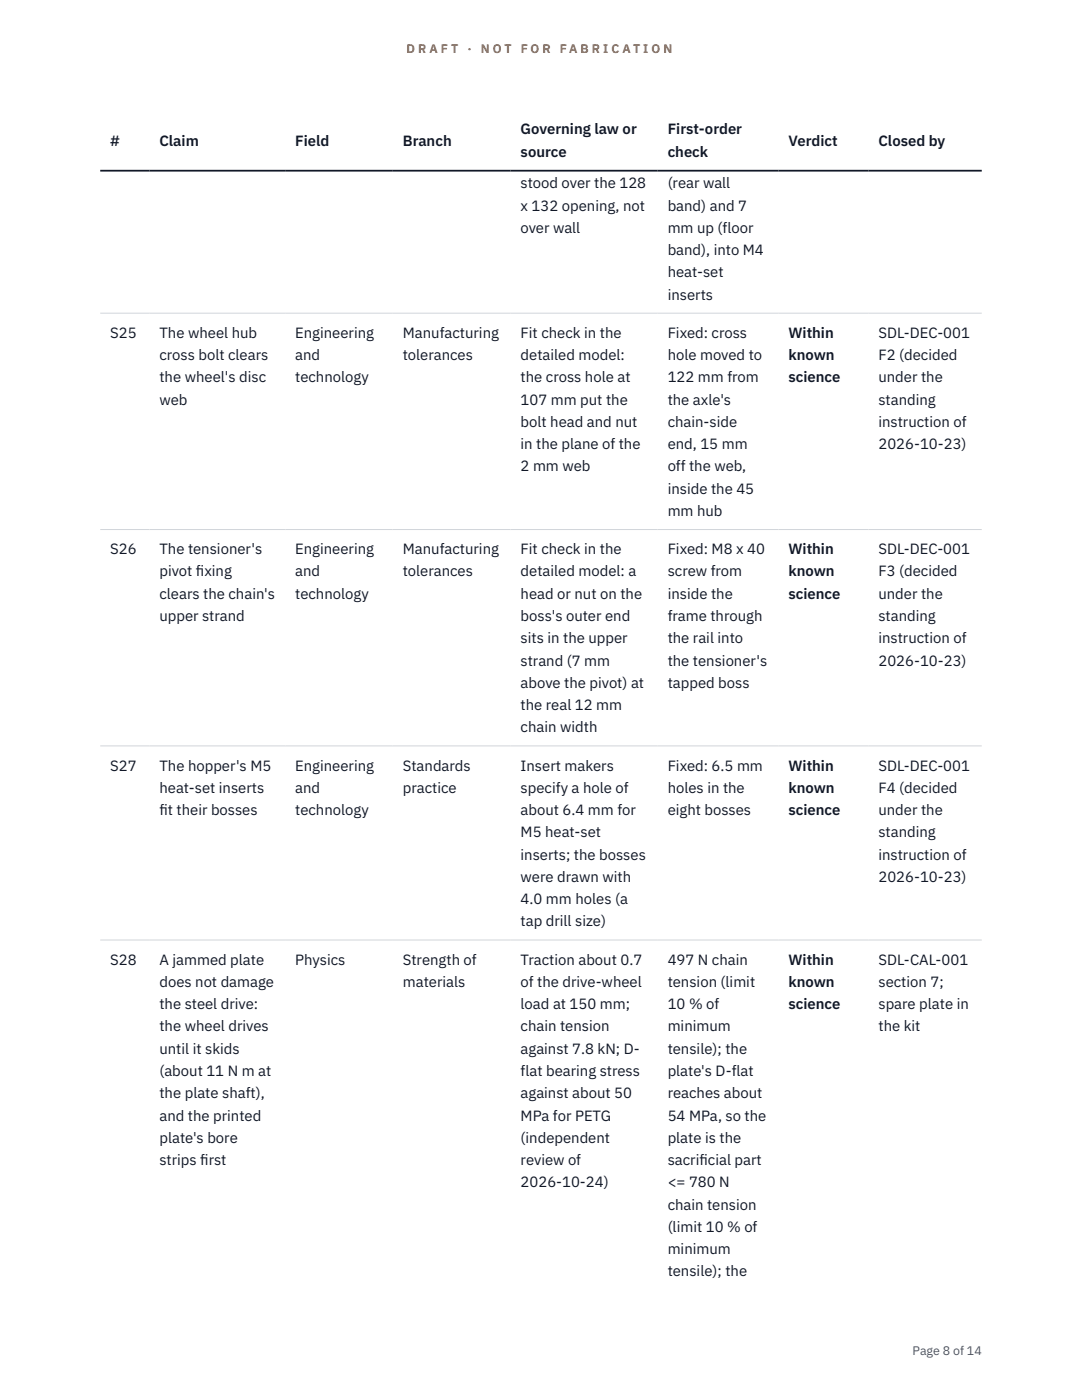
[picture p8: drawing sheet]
<svg xmlns="http://www.w3.org/2000/svg" width="216mm" height="279mm" viewBox="0 0 216 279" stroke-linecap="round" stroke-linejoin="round" font-family="sans-serif">
<defs><g id="words">
<g font-size="3" fill="#111827">
<text x="22" y="29.1">#</text>
<text x="31.8" y="29.1">Claim</text>
<text x="58.9" y="29.1">Field</text>
<text x="80.4" y="29.1">Branch</text>
<text x="103.9" y="26.8">Governing law or</text>
<text x="133.2" y="26.8">First-order</text>
<text x="157.3" y="29.1">Verdict</text>
<text x="175.3" y="29.1">Closed by</text>
<text x="103.9" y="31.3">source</text>
<text x="133.2" y="31.3">check</text>
<text x="103.9" y="37.6">stood over the 128</text>
<text x="133.2" y="37.6">(rear wall</text>
<text x="103.9" y="42">x 132 opening, not</text>
<text x="103.9" y="46.5">over wall</text>
<text x="133.2" y="42">band) and 7</text>
<text x="133.2" y="46.5">mm up (floor</text>
<text x="133.2" y="50.9">band), into M4</text>
<text x="133.2" y="55.4">heat-set</text>
<text x="133.2" y="59.8">inserts</text>
<text x="22" y="67.4">S25</text>
<text x="31.8" y="67.4">The wheel hub</text>
<text x="31.8" y="71.9">cross bolt clears</text>
<text x="58.9" y="67.4">Engineering</text>
<text x="58.9" y="71.9">and</text>
<text x="80.4" y="67.4">Manufacturing</text>
<text x="80.4" y="71.9">tolerances</text>
<text x="103.9" y="67.4">Fit check in the</text>
<text x="103.9" y="71.9">detailed model:</text>
<text x="133.2" y="67.4">Fixed: cross</text>
<text x="133.2" y="71.9">hole moved to</text>
<text x="157.3" y="67.4">Within</text>
<text x="157.3" y="71.9">known</text>
<text x="175.3" y="67.4">SDL-DEC-001</text>
<text x="175.3" y="71.9">F2 (decided</text>
<text x="31.8" y="76.3">the wheel's disc</text>
<text x="58.9" y="76.3">technology</text>
<text x="103.9" y="76.3">the cross hole at</text>
<text x="133.2" y="76.3">122 mm from</text>
<text x="157.3" y="76.3">science</text>
<text x="175.3" y="76.3">under the</text>
<text x="31.8" y="80.8">web</text>
<text x="103.9" y="80.8">107 mm put the</text>
<text x="133.2" y="80.8">the axle's</text>
<text x="175.3" y="80.8">standing</text>
<text x="103.9" y="85.2">bolt head and nut</text>
<text x="103.9" y="89.6">in the plane of the</text>
<text x="133.2" y="85.2">chain-side</text>
<text x="133.2" y="89.6">end, 15 mm</text>
<text x="175.3" y="85.2">instruction of</text>
<text x="175.3" y="89.6">2026-10-23)</text>
<text x="103.9" y="94.1">2 mm web</text>
<text x="133.2" y="94.1">off the web,</text>
<text x="133.2" y="98.5">inside the 45</text>
<text x="133.2" y="103">mm hub</text>
<text x="22" y="110.6">S26</text>
<text x="31.8" y="110.6">The tensioner's</text>
<text x="58.9" y="110.6">Engineering</text>
<text x="80.4" y="110.6">Manufacturing</text>
<text x="103.9" y="110.6">Fit check in the</text>
<text x="133.2" y="110.6">Fixed: M8 x 40</text>
<text x="157.3" y="110.6">Within</text>
<text x="175.3" y="110.6">SDL-DEC-001</text>
<text x="31.8" y="115">pivot f</text>
<text x="31.8" y="119.5">clears the chain's</text>
<text x="39.1" y="115">ixing</text>
<text x="58.9" y="115">and</text>
<text x="58.9" y="119.5">technology</text>
<text x="80.4" y="115">tolerances</text>
<text x="103.9" y="115">detailed model: a</text>
<text x="103.9" y="119.5">head or nut on the</text>
<text x="133.2" y="115">screw from</text>
<text x="133.2" y="119.5">inside the</text>
<text x="157.3" y="115">known</text>
<text x="157.3" y="119.5">science</text>
<text x="175.3" y="115">F3 (decided</text>
<text x="175.3" y="119.5">under the</text>
<text x="31.8" y="123.9">upper strand</text>
<text x="103.9" y="123.9">boss's outer end</text>
<text x="133.2" y="123.9">frame through</text>
<text x="175.3" y="123.9">standing</text>
<text x="103.9" y="128.4">sits in the upper</text>
<text x="133.2" y="128.4">the rail into</text>
<text x="175.3" y="128.4">instruction of</text>
<text x="103.9" y="132.8">strand (7 mm</text>
<text x="103.9" y="137.3">above the pivot) at</text>
<text x="133.2" y="132.8">the tensioner's</text>
<text x="133.2" y="137.3">tapped boss</text>
<text x="175.3" y="132.8">2026-10-23)</text>
<text x="103.9" y="141.7">the real 12 mm</text>
<text x="103.9" y="146.2">chain width</text>
<text x="22" y="153.8">S27</text>
<text x="31.8" y="153.8">The hopper's M5</text>
<text x="58.9" y="153.8">Engineering</text>
<text x="80.4" y="153.8">Standards</text>
<text x="103.9" y="153.8">Insert makers</text>
<text x="133.2" y="153.8">Fixed: 6.5 mm</text>
<text x="157.3" y="153.8">Within</text>
<text x="175.3" y="153.8">SDL-DEC-001</text>
<text x="31.8" y="158.2">heat-set inserts</text>
<text x="58.9" y="158.2">and</text>
<text x="80.4" y="158.2">practice</text>
<text x="103.9" y="158.2">specify a hole of</text>
<text x="133.2" y="158.2">holes in the</text>
<text x="157.3" y="158.2">known</text>
<text x="175.3" y="158.2">F4 (decided</text>
<text x="31.8" y="162.7">f</text>
<text x="31.8" y="162.7">it their bosses</text>
<text x="58.9" y="162.7">technology</text>
<text x="103.9" y="162.7">about 6.4 mm for</text>
<text x="103.9" y="167.1">M5 heat-set</text>
<text x="133.2" y="162.7">eight bosses</text>
<text x="157.3" y="162.7">science</text>
<text x="175.3" y="162.7">under the</text>
<text x="175.3" y="167.1">standing</text>
<text x="103.9" y="171.6">inserts; the bosses</text>
<text x="175.3" y="171.6">instruction of</text>
<text x="103.9" y="176">were drawn with</text>
<text x="175.3" y="176">2026-10-23)</text>
<text x="103.9" y="180.5">4.0 mm holes (a</text>
<text x="103.9" y="184.9">tap drill size)</text>
<text x="22" y="192.5">S28</text>
<text x="31.8" y="192.5">A jammed plate</text>
<text x="31.8" y="197">does not damage</text>
<text x="58.9" y="192.5">Physics</text>
<text x="80.4" y="192.5">Strength of</text>
<text x="80.4" y="197">materials</text>
<text x="103.9" y="192.5">Traction about 0.7</text>
<text x="103.9" y="197">of the drive-wheel</text>
<text x="133.2" y="192.5">497 N chain</text>
<text x="133.2" y="197">tension (limit</text>
<text x="157.3" y="192.5">Within</text>
<text x="157.3" y="197">known</text>
<text x="175.3" y="192.5">SDL-CAL-001</text>
<text x="175.3" y="197">section 7;</text>
<text x="31.8" y="201.4">the steel drive:</text>
<text x="103.9" y="201.4">load at 150 mm;</text>
<text x="133.2" y="201.4">10 % of</text>
<text x="157.3" y="201.4">science</text>
<text x="175.3" y="201.4">spare plate in</text>
<text x="31.8" y="205.9">the wheel drives</text>
<text x="103.9" y="205.9">chain tension</text>
<text x="133.2" y="205.9">minimum</text>
<text x="175.3" y="205.9">the kit</text>
<text x="31.8" y="210.3">until it skids</text>
<text x="31.8" y="214.7">(about 11 N m at</text>
<text x="103.9" y="210.3">against 7.8 kN; D-</text>
<text x="103.9" y="214.7">flat bearing stress</text>
<text x="133.2" y="210.3">tensile); the</text>
<text x="133.2" y="214.7">plate's D-flat</text>
<text x="31.8" y="219.2">the plate shaft),</text>
<text x="103.9" y="219.2">against about 50</text>
<text x="133.2" y="219.2">reaches about</text>
<text x="31.8" y="223.6">and the printed</text>
<text x="103.9" y="223.6">MPa for PETG</text>
<text x="133.2" y="223.6">54 MPa, so the</text>
<text x="31.8" y="228.1">plate's bore</text>
<text x="31.8" y="232.5">strips f</text>
<text x="40" y="232.5">irst</text>
<text x="103.9" y="228.1">(independent</text>
<text x="103.9" y="232.5">review of</text>
<text x="133.2" y="228.1">plate is the</text>
<text x="133.2" y="232.5">sacrif</text>
<text x="139.6" y="232.5">icial part</text>
<text x="103.9" y="237">2026-10-24)</text>
<text x="133.2" y="237">&lt;= 780 N</text>
<text x="133.2" y="241.4">chain tension</text>
<text x="133.2" y="245.9">(limit 10 % of</text>
<text x="133.2" y="250.3">minimum</text>
<text x="133.2" y="254.8">tensile); the</text>
</g>
<g font-size="2.5" fill="#b45309">
<text x="81.1" y="10.5">D R A F T</text>
<text x="93.3" y="10.5">·</text>
<text x="95.9" y="10.5">N O T</text>
<text x="103.9" y="10.5">F O R</text>
<text x="111.7" y="10.5">F A B R I C A T I O N</text>
</g>
<text font-size="2.5" fill="#4b5563" x="182.1" y="270.3">Page 8 of 14</text>
</g></defs>
<path d="M20 62.5h175.9M20 105.7h175.9M20 148.9h175.9M20 187.6h175.9" fill="none" stroke="#d1d5db" stroke-width=".2"/>
<path d="M20 34.1h175.9" fill="none" stroke="#111827" stroke-width=".35"/>
<use href="#words"/>
</svg>
